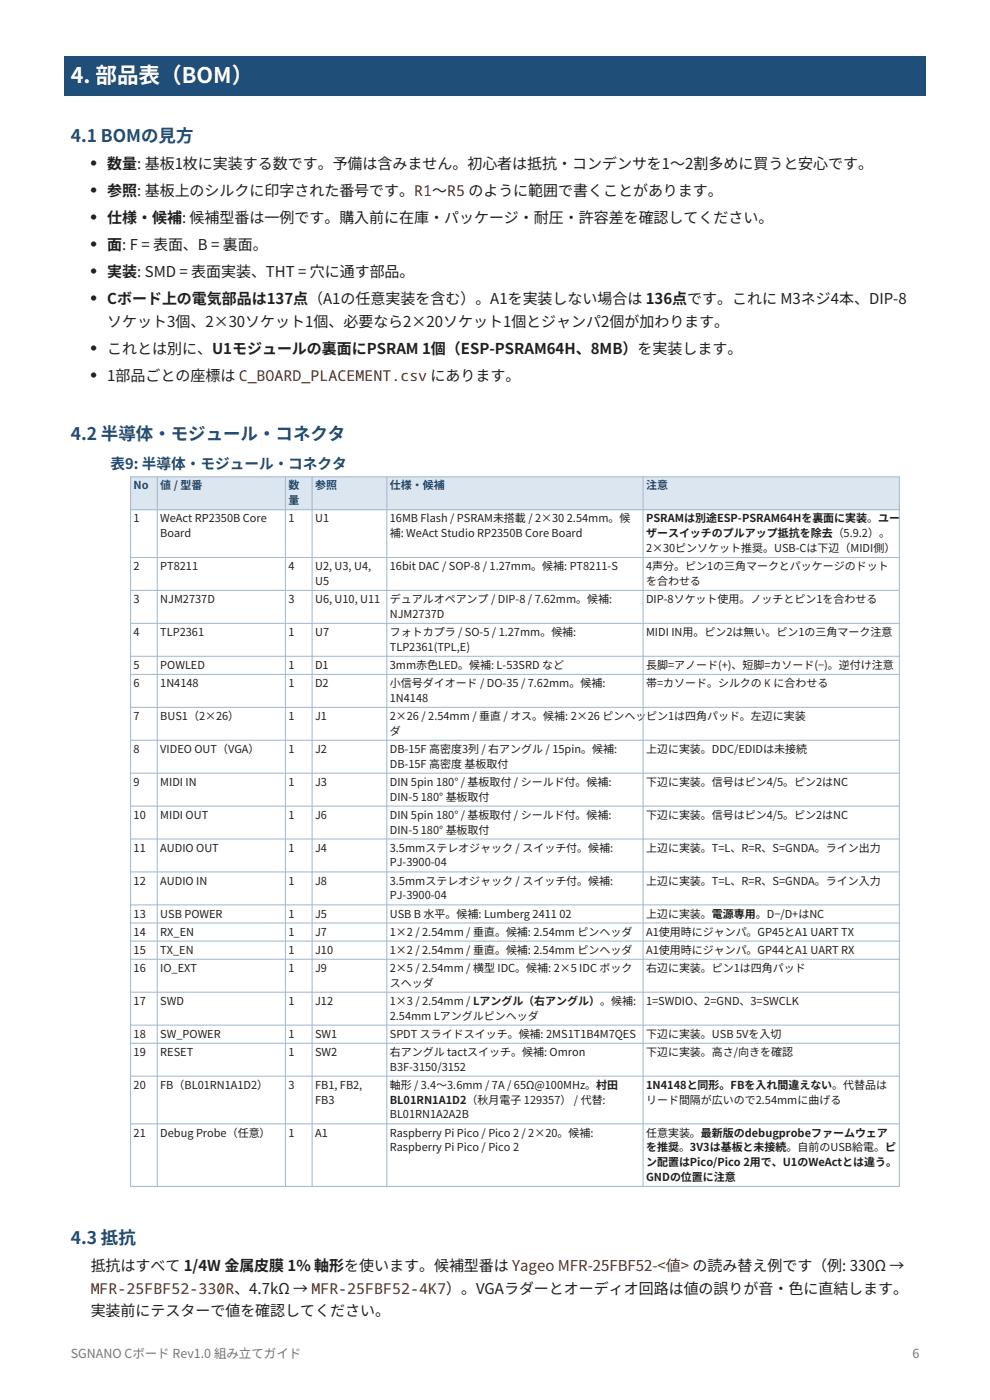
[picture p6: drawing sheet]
<svg xmlns="http://www.w3.org/2000/svg" width="210mm" height="297mm" viewBox="0 0 210 297" stroke-linecap="round" stroke-linejoin="round" font-family="sans-serif">
<defs><g id="words">
<text font-size="4.6" fill="#fff" x="15" y="17.6">4. 部品表（BOM）</text>
<g font-size="3.7" fill="#1f4e79">
<text x="15" y="30.1">4.1 BOMの見方</text>
<text x="15" y="93.4">4.2 半導体・モジュール・コネクタ</text>
<text x="15" y="263.9">4.3 抵抗</text>
</g>
<g font-size="3.5" fill="#202020">
<text x="19.2" y="35.9">•</text>
<text x="19.2" y="41.6">•</text>
<text x="19.2" y="47.4">•</text>
<text x="19.2" y="53.1">•</text>
<text x="19.2" y="58.8">•</text>
<text x="19.2" y="64.5">•</text>
<text x="19.2" y="75.2">•</text>
<text x="19.2" y="80.9">•</text>
</g>
<g font-size="3.2" fill="#202020">
<text x="22.8" y="35.9">数量: 基板1枚に実装する数です。予備は含みません。初心者は抵抗・コンデンサを1〜2割多めに買うと安心です。</text>
<text x="22.8" y="41.6">参照: 基板上のシルクに印字された番号です。R1〜R5 のように範囲で書くことがあります。</text>
<text x="22.8" y="47.4">仕様・候補: 候補型番は一例です。購入前に在庫・パッケージ・耐圧・許容差を確認してください。</text>
<text x="22.8" y="53.1">面: F = 表面、B = 裏面。</text>
<text x="22.8" y="58.8">実装: SMD = 表面実装、THT = 穴に通す部品。</text>
<text x="22.8" y="64.5">Cボード上の電気部品は137点（A1の任意実装を含む）。A1を実装しない場合は 136点です。これに M3ネジ4本、DIP-8</text>
<text x="22.8" y="69.4">ソケット3個、2×30ソケット1個、必要なら2×20ソケット1個とジャンパ2個が加わります。</text>
<text x="22.8" y="75.2">これとは別に、U1モジュールの裏面にPSRAM 1個（ESP-PSRAM64H、8MB）を実装します。</text>
<text x="22.8" y="80.9">1部品ごとの座標は C_BOARD_PLACEMENT.csv にあります。</text>
<text x="19.2" y="269.7">抵抗はすべて 1/4W 金属皮膜 1% 軸形を使います。候補型番は Yageo MFR-25FBF52-&lt;値&gt; の読み替え例です（例: 330Ω →</text>
<text x="19.2" y="279.2">実装前にテスターで値を確認してください。</text>
</g>
<text font-size="3.2" fill="#7a2e0e" x="19.2" y="274.4">MFR-25FBF52-330R、4.7kΩ → MFR-25FBF52-4K7）。VGAラダーとオーディオ回路は値の誤りが音・色に直結します。</text>
<text font-size="3.1" fill="#1f4e79" x="23.5" y="99.5">表9: 半導体・モジュール・コネクタ</text>
<g font-size="2.6" fill="#777">
<text x="15" y="288">SGNANO Cボード Rev1.0 組み立てガイド</text>
<text x="193.5" y="288">6</text>
</g>
<g font-size="2.3" fill="#1f4e79">
<text x="28.3" y="103.8">No</text>
<text x="34" y="103.8">値 / 型番</text>
<text x="61.2" y="103.8">数</text>
<text x="61.2" y="107">量</text>
<text x="66.8" y="103.8">参照</text>
<text x="82.7" y="103.8">仕様・候補</text>
<text x="137" y="103.8">注意</text>
</g>
<g font-size="2.3" fill="#202020">
<text x="28.3" y="110.8">1</text>
<text x="34" y="110.8">WeAct RP2350B Core</text>
<text x="34" y="114">Board</text>
<text x="61.2" y="110.8">1</text>
<text x="66.8" y="110.8">U1</text>
<text x="82.7" y="110.8">16MB Flash / PSRAM未搭載 / 2×30 2.54mm。候</text>
<text x="82.7" y="114">補: WeAct Studio RP2350B Core Board</text>
<text x="137" y="110.8">PSRAMは別途ESP-PSRAM64Hを裏面に実装。ユー</text>
<text x="137" y="114">ザースイッチのプルアップ抵抗を除去（5.9.2）。</text>
<text x="137" y="117.1">2×30ピンソケット推奨。USB-Cは下辺（MIDI側）</text>
<text x="28.3" y="121">2</text>
<text x="34" y="121">PT8211</text>
<text x="61.2" y="121">4</text>
<text x="66.8" y="120.9">U2, U3, U4,</text>
<text x="66.8" y="124.1">U5</text>
<text x="82.7" y="121">16bit DAC / SOP-8 / 1.27mm。候補: PT8211-S</text>
<text x="137" y="120.9">4声分。ピン1の三角マークとパッケージのドット</text>
<text x="137" y="124.1">を合わせる</text>
<text x="28.3" y="127.9">3</text>
<text x="34" y="127.9">NJM2737D</text>
<text x="61.2" y="127.9">3</text>
<text x="66.8" y="127.9">U6, U10, U11</text>
<text x="82.7" y="127.9">デュアルオペアンプ / DIP-8 / 7.62mm。候補:</text>
<text x="82.7" y="131.1">NJM2737D</text>
<text x="137" y="127.9">DIP-8ソケット使用。ノッチとピン1を合わせる</text>
<text x="28.3" y="134.9">4</text>
<text x="34" y="134.9">TLP2361</text>
<text x="61.2" y="134.9">1</text>
<text x="66.8" y="134.9">U7</text>
<text x="82.7" y="134.9">フォトカプラ / SO-5 / 1.27mm。候補:</text>
<text x="137" y="134.9">MIDI IN用。ピン2は無い。ピン1の三角マーク注意</text>
<text x="28.3" y="141.9">5</text>
<text x="34" y="141.9">POWLED</text>
<text x="61.2" y="141.9">1</text>
<text x="66.8" y="141.9">D1</text>
<text x="82.7" y="138.1">TLP2361(TPL,E)</text>
<text x="82.7" y="141.9">3mm赤色LED。候補: L-53SRD など</text>
<text x="137" y="141.9">長脚=アノード(+)、短脚=カソード(−)。逆付け注意</text>
<text x="28.3" y="145.8">6</text>
<text x="34" y="145.8">1N4148</text>
<text x="61.2" y="145.8">1</text>
<text x="66.8" y="145.8">D2</text>
<text x="82.7" y="145.8">小信号ダイオード / DO-35 / 7.62mm。候補:</text>
<text x="82.7" y="148.9">1N4148</text>
<text x="137" y="145.8">帯=カソード。シルクの K に合わせる</text>
<text x="28.3" y="152.7">7</text>
<text x="34" y="152.7">BUS1（2×26）</text>
<text x="61.2" y="152.7">1</text>
<text x="66.8" y="152.7">J1</text>
<text x="82.7" y="152.7">2×26 / 2.54mm / 垂直 / オス。候補: 2×26 ピンヘッ</text>
<text x="82.7" y="155.9">ダ</text>
<text x="137" y="152.7">ピン1は四角パッド。左辺に実装</text>
<text x="28.3" y="159.7">8</text>
<text x="34" y="159.7">VIDEO OUT（VGA）</text>
<text x="61.2" y="159.7">1</text>
<text x="66.8" y="159.7">J2</text>
<text x="82.7" y="159.7">DB-15F 高密度3列 / 右アングル / 15pin。候補:</text>
<text x="137" y="159.7">上辺に実装。DDC/EDIDは未接続</text>
<text x="28.3" y="166.7">9</text>
<text x="34" y="166.7">MIDI IN</text>
<text x="61.2" y="166.7">1</text>
<text x="66.8" y="166.7">J3</text>
<text x="82.7" y="162.9">DB-15F 高密度 基板取付</text>
<text x="82.7" y="166.7">DIN 5pin 180° / 基板取付 / シールド付。候補:</text>
<text x="137" y="166.7">下辺に実装。信号はピン4/5。ピン2はNC</text>
<text x="28.3" y="173.7">10</text>
<text x="34" y="173.7">MIDI OUT</text>
<text x="61.2" y="173.7">1</text>
<text x="66.8" y="173.7">J6</text>
<text x="82.7" y="169.8">DIN-5 180° 基板取付</text>
<text x="82.7" y="173.7">DIN 5pin 180° / 基板取付 / シールド付。候補:</text>
<text x="137" y="173.7">下辺に実装。信号はピン4/5。ピン2はNC</text>
<text x="82.7" y="176.8">DIN-5 180° 基板取付</text>
<text x="28.3" y="180.7">11</text>
<text x="34" y="180.7">AUDIO OUT</text>
<text x="61.2" y="180.7">1</text>
<text x="66.8" y="180.7">J4</text>
<text x="82.7" y="180.7">3.5mmステレオジャック / スイッチ付。候補:</text>
<text x="82.7" y="183.8">PJ-3900-04</text>
<text x="137" y="180.7">上辺に実装。T=L、R=R、S=GNDA。ライン出力</text>
<text x="28.3" y="187.7">12</text>
<text x="34" y="187.7">AUDIO IN</text>
<text x="61.2" y="187.7">1</text>
<text x="66.8" y="187.7">J8</text>
<text x="82.7" y="187.7">3.5mmステレオジャック / スイッチ付。候補:</text>
<text x="82.7" y="190.8">PJ-3900-04</text>
<text x="137" y="187.7">上辺に実装。T=L、R=R、S=GNDA。ライン入力</text>
<text x="28.3" y="194.6">13</text>
<text x="34" y="194.6">USB POWER</text>
<text x="61.2" y="194.6">1</text>
<text x="66.8" y="194.6">J5</text>
<text x="82.7" y="194.6">USB B 水平。候補: Lumberg 2411 02</text>
<text x="137" y="194.6">上辺に実装。電源専用。D−/D+はNC</text>
<text x="28.3" y="198.5">14</text>
<text x="28.3" y="202.3">15</text>
<text x="34" y="198.5">RX_EN</text>
<text x="34" y="202.3">TX_EN</text>
<text x="61.2" y="198.5">1</text>
<text x="61.2" y="202.3">1</text>
<text x="66.8" y="198.5">J7</text>
<text x="66.8" y="202.3">J10</text>
<text x="82.7" y="198.5">1×2 / 2.54mm / 垂直。候補: 2.54mm ピンヘッダ</text>
<text x="82.7" y="202.3">1×2 / 2.54mm / 垂直。候補: 2.54mm ピンヘッダ</text>
<text x="137" y="198.5">A1使用時にジャンパ。GP45とA1 UART TX</text>
<text x="137" y="202.3">A1使用時にジャンパ。GP44とA1 UART RX</text>
<text x="28.3" y="206.2">16</text>
<text x="34" y="206.2">IO_EXT</text>
<text x="61.2" y="206.2">1</text>
<text x="66.8" y="206.2">J9</text>
<text x="82.7" y="206.2">2×5 / 2.54mm / 横型 IDC。候補: 2×5 IDC ボック</text>
<text x="82.7" y="209.3">スヘッダ</text>
<text x="137" y="206.2">右辺に実装。ピン1は四角パッド</text>
<text x="28.3" y="213.2">17</text>
<text x="34" y="213.2">SWD</text>
<text x="61.2" y="213.2">1</text>
<text x="66.8" y="213.2">J12</text>
<text x="82.7" y="213.2">1×3 / 2.54mm / Lアングル（右アングル）。候補:</text>
<text x="137" y="213.2">1=SWDIO、2=GND、3=SWCLK</text>
<text x="28.3" y="220.2">18</text>
<text x="34" y="220.2">SW_POWER</text>
<text x="61.2" y="220.2">1</text>
<text x="66.8" y="220.2">SW1</text>
<text x="82.7" y="216.3">2.54mm Lアングルピンヘッダ</text>
<text x="82.7" y="220.2">SPDT スライドスイッチ。候補: 2MS1T1B4M7QES</text>
<text x="137" y="220.2">下辺に実装。USB 5Vを入切</text>
<text x="28.3" y="224">19</text>
<text x="34" y="224">RESET</text>
<text x="61.2" y="224">1</text>
<text x="66.8" y="224">SW2</text>
<text x="82.7" y="224">右アングル tactスイッチ。候補: Omron</text>
<text x="82.7" y="227.1">B3F-3150/3152</text>
<text x="137" y="224">下辺に実装。高さ/向きを確認</text>
<text x="28.3" y="231">20</text>
<text x="34" y="231">FB（BL01RN1A1D2）</text>
<text x="61.2" y="231">3</text>
<text x="66.8" y="231">FB1, FB2,</text>
<text x="82.7" y="231">軸形 / 3.4〜3.6mm / 7A / 65Ω@100MHz。村田</text>
<text x="137" y="231">1N4148と同形。FBを入れ間違えない。代替品は</text>
<text x="66.8" y="234.1">FB3</text>
<text x="82.7" y="234.1">BL01RN1A1D2（秋月電子 129357） / 代替:</text>
<text x="82.7" y="237.3">BL01RN1A2A2B</text>
<text x="137" y="234.1">リード間隔が広いので2.54mmに曲げる</text>
<text x="28.3" y="241.1">21</text>
<text x="34" y="241.1">Debug Probe（任意）</text>
<text x="61.2" y="241.1">1</text>
<text x="66.8" y="241.1">A1</text>
<text x="82.7" y="241.1">Raspberry Pi Pico / Pico 2 / 2×20。候補:</text>
<text x="82.7" y="244.2">Raspberry Pi Pico / Pico 2</text>
<text x="137" y="241.1">任意実装。最新版のdebugprobeファームウェア</text>
<text x="137" y="244.2">を推奨。3V3は基板と未接続。自前のUSB給電。ピ</text>
<text x="137" y="247.4">ン配置はPico/Pico 2用で、U1のWeActとは違う。</text>
<text x="137" y="250.5">GNDの位置に注意</text>
</g>
</g></defs>
<path d="M13.6 11.9h182.8v8.5h-182.8z" fill-rule="evenodd" fill="#1f4e79"/>
<path d="M27.7 101.2h163.1v6.9h-163.1z" fill-rule="evenodd" fill="#dce6f1"/>
<g fill="none" stroke="#9fb6cd" stroke-width=".21">
<path d="M27.7 101.2h163.1v150.5h-163.1zM27.7 108.1h163.1M27.7 118.3h163.1M33.4 101.2v150.5M60.5 101.2v150.5M66.2 101.2v150.5M82.1 101.2v150.5M136.4 101.2v150.5M27.7 125.3h163.1M27.7 132.2h163.1M27.7 139.2h163.1M27.7 143.1h163.1"/>
<path d="M27.7 150.1h163.1M27.7 157h163.1M27.7 164h163.1M27.7 171h163.1M27.7 178h163.1M27.7 185h163.1M27.7 192h163.1M27.7 195.8h163.1M27.7 199.7h163.1M27.7 203.5h163.1M27.7 210.5h163.1M27.7 217.5h163.1"/>
<path d="M27.7 221.3h163.1M27.7 228.3h163.1M27.7 238.4h163.1"/>
</g>
<use href="#words"/>
</svg>
